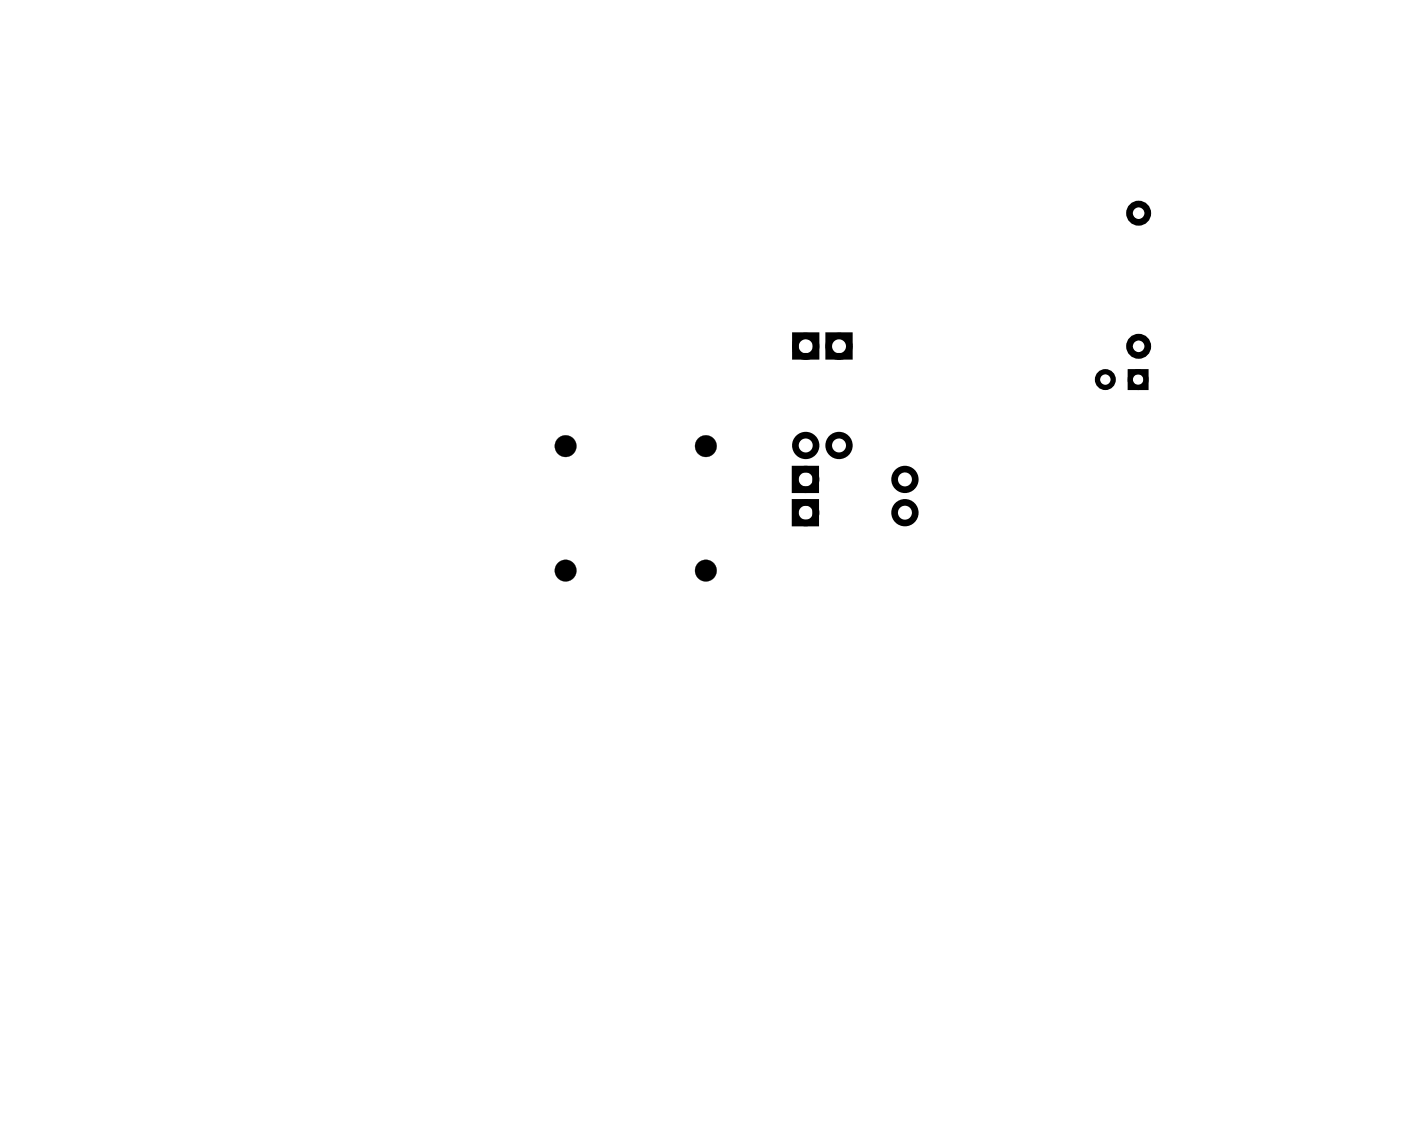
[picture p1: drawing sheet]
<svg xmlns="http://www.w3.org/2000/svg" width="107mm" height="87mm" viewBox="0 0 107 87" stroke-linecap="round" stroke-linejoin="round" font-family="sans-serif">
<path d="M8.6 8.6h.1" fill="none" stroke="#000" stroke-width=".2"/>
<path d="M8.6 8.6h.1" fill="none" stroke="#000" stroke-width=".08"/>
<g fill="#000">
<circle cx="43.2" cy="34.1" r=".83"/>
<circle cx="53.9" cy="34.1" r=".83"/>
<circle cx="43.2" cy="43.6" r=".83"/>
<circle cx="53.9" cy="43.6" r=".83"/>
</g>
<g fill="#000">
<path d="M42.3 34.1a.85 .85 0 0 1 1.7 0 .85 .85 0 0 1-1.7 0zM42.3 34.1a.85 .85 0 0 0 1.7 0 .85 .85 0 0 0-1.7 0z"/>
<path d="M53 34.1a.85 .85 0 0 1 1.7 0 .85 .85 0 0 1-1.7 0zM53 34.1a.85 .85 0 0 0 1.7 0 .85 .85 0 0 0-1.7 0z"/>
<path d="M42.3 43.6a.85 .85 0 0 1 1.7 0 .85 .85 0 0 1-1.7 0zM42.3 43.6a.85 .85 0 0 0 1.7 0 .85 .85 0 0 0-1.7 0z"/>
<path d="M53 43.6a.85 .85 0 0 1 1.7 0 .85 .85 0 0 1-1.7 0zM53 43.6a.85 .85 0 0 0 1.7 0 .85 .85 0 0 0-1.7 0z"/>
</g>
<g fill="none" stroke="#000" stroke-width=".51">
<path d="M60.7 35.8h1.5v1.6h-1.5z"/>
<circle cx="61.5" cy="36.6" r=".79"/>
<circle cx="69" cy="36.6" r=".79"/>
</g>
<path d="M32.8 40.9h1.5v1.5h-1.5z" fill="#fff"/>
<path d="M32.8 40.9h1.5v1.5h-1.5z" fill="none" stroke="#fff" stroke-width=".76" stroke-linecap="butt"/>
<circle cx="33.5" cy="41.7" r=".76" fill="#fff"/>
<circle cx="33.5" cy="41.7" r=".76" fill="none" stroke="#fff" stroke-width=".76" stroke-linecap="butt"/>
<circle cx="33.5" cy="38.2" r=".76" fill="#fff"/>
<circle cx="33.5" cy="38.2" r=".76" fill="none" stroke="#fff" stroke-width=".76" stroke-linecap="butt"/>
<g fill="none" stroke="#000" stroke-width=".51">
<path d="M60.7 38.3h1.5v1.6h-1.5zM60.7 25.6h1.6v1.6h-1.6zM63.2 25.6h1.6v1.6h-1.6z"/>
<circle cx="61.5" cy="26.4" r=".79"/>
<circle cx="61.5" cy="34" r=".79"/>
<circle cx="61.5" cy="39.1" r=".79"/>
<circle cx="64" cy="26.4" r=".79"/>
<circle cx="64" cy="34" r=".79"/>
<circle cx="69" cy="39.1" r=".79"/>
</g>
<circle cx="84.3" cy="23.9" r=".59" fill="#fff"/>
<circle cx="84.3" cy="23.9" r=".59" fill="none" stroke="#fff" stroke-width=".73" stroke-linecap="butt"/>
<path d="M83.5 23.1h1.7v1.6h-1.7zM84 23.9a.35 .35 0 0 0 .7 0 .35 .35 0 0 0-.7 0z" fill="#fff"/>
<g fill="none" stroke="#fff" stroke-width=".25">
<path d="M83.5 23.1h1.7v1.6h-1.7z"/>
<circle cx="84.3" cy="23.9" r=".35"/>
</g>
<circle cx="81.8" cy="23.9" r=".59" fill="#fff"/>
<circle cx="81.8" cy="23.9" r=".59" fill="none" stroke="#fff" stroke-width=".73" stroke-linecap="butt"/>
<circle cx="76.7" cy="16.3" r=".72" fill="#fff"/>
<circle cx="76.7" cy="16.3" r=".72" fill="none" stroke="#fff" stroke-width=".69" stroke-linecap="butt"/>
<path d="M75.8 15.3h1.9v1.9h-1.9zM76.2 16.3a.5 .5 0 0 0 1 0 .5 .5 0 0 0-1 0z" fill="#fff"/>
<g fill="none" stroke="#fff" stroke-width=".25">
<path d="M75.8 15.3h1.9v1.9h-1.9z"/>
<circle cx="76.7" cy="16.3" r=".5"/>
</g>
<circle cx="79.3" cy="16.3" r=".72" fill="#fff"/>
<circle cx="79.3" cy="16.3" r=".72" fill="none" stroke="#fff" stroke-width=".69" stroke-linecap="butt"/>
<circle cx="81.8" cy="16.3" r=".72" fill="#fff"/>
<circle cx="81.8" cy="16.3" r=".72" fill="none" stroke="#fff" stroke-width=".69" stroke-linecap="butt"/>
<circle cx="74.2" cy="23.9" r=".59" fill="#fff"/>
<circle cx="74.2" cy="23.9" r=".59" fill="none" stroke="#fff" stroke-width=".73" stroke-linecap="butt"/>
<circle cx="71.6" cy="23.9" r=".59" fill="#fff"/>
<circle cx="71.6" cy="23.9" r=".59" fill="none" stroke="#fff" stroke-width=".73" stroke-linecap="butt"/>
<path d="M70.8 23.1h1.7v1.6h-1.7zM71.3 23.9a.35 .35 0 0 0 .7 0 .35 .35 0 0 0-.7 0z" fill="#fff"/>
<g fill="none" stroke="#fff" stroke-width=".25">
<path d="M70.8 23.1h1.7v1.6h-1.7z"/>
<circle cx="71.6" cy="23.9" r=".35"/>
</g>
<g fill="none" stroke="#000" stroke-width=".51">
<circle cx="86.9" cy="16.3" r=".7"/>
<circle cx="86.9" cy="26.4" r=".7"/>
</g>
<g fill="none" stroke="#000" stroke-width=".4">
<path d="M86.2 28.4h1.2v1.2h-1.2z"/>
<circle cx="84.3" cy="29" r=".6"/>
<circle cx="86.8" cy="29" r=".6"/>
</g>
<circle cx="79.3" cy="49.3" r=".74" fill="#fff"/>
<circle cx="79.3" cy="49.3" r=".74" fill="none" stroke="#fff" stroke-width=".76" stroke-linecap="butt"/>
<circle cx="81.8" cy="49.3" r=".74" fill="#fff"/>
<circle cx="81.8" cy="49.3" r=".74" fill="none" stroke="#fff" stroke-width=".76" stroke-linecap="butt"/>
<circle cx="84.3" cy="49.3" r=".74" fill="#fff"/>
<circle cx="84.3" cy="49.3" r=".74" fill="none" stroke="#fff" stroke-width=".76" stroke-linecap="butt"/>
<circle cx="86.9" cy="49.3" r=".74" fill="#fff"/>
<circle cx="86.9" cy="49.3" r=".74" fill="none" stroke="#fff" stroke-width=".76" stroke-linecap="butt"/>
<circle cx="89.4" cy="49.3" r=".74" fill="#fff"/>
<circle cx="89.4" cy="49.3" r=".74" fill="none" stroke="#fff" stroke-width=".76" stroke-linecap="butt"/>
<circle cx="79.3" cy="44.2" r=".74" fill="#fff"/>
<circle cx="79.3" cy="44.2" r=".74" fill="none" stroke="#fff" stroke-width=".76" stroke-linecap="butt"/>
<circle cx="81.8" cy="44.2" r=".74" fill="#fff"/>
<circle cx="81.8" cy="44.2" r=".74" fill="none" stroke="#fff" stroke-width=".76" stroke-linecap="butt"/>
<circle cx="84.3" cy="44.2" r=".74" fill="#fff"/>
<circle cx="84.3" cy="44.2" r=".74" fill="none" stroke="#fff" stroke-width=".76" stroke-linecap="butt"/>
<circle cx="86.9" cy="44.2" r=".74" fill="#fff"/>
<circle cx="86.9" cy="44.2" r=".74" fill="none" stroke="#fff" stroke-width=".76" stroke-linecap="butt"/>
<circle cx="89.4" cy="44.2" r=".74" fill="#fff"/>
<circle cx="89.4" cy="44.2" r=".74" fill="none" stroke="#fff" stroke-width=".76" stroke-linecap="butt"/>
<circle cx="79.3" cy="39.1" r=".74" fill="#fff"/>
<circle cx="79.3" cy="39.1" r=".74" fill="none" stroke="#fff" stroke-width=".76" stroke-linecap="butt"/>
<circle cx="81.8" cy="39.1" r=".74" fill="#fff"/>
<circle cx="81.8" cy="39.1" r=".74" fill="none" stroke="#fff" stroke-width=".76" stroke-linecap="butt"/>
<circle cx="84.3" cy="39.1" r=".74" fill="#fff"/>
<circle cx="84.3" cy="39.1" r=".74" fill="none" stroke="#fff" stroke-width=".76" stroke-linecap="butt"/>
<circle cx="86.9" cy="39.1" r=".74" fill="#fff"/>
<circle cx="86.9" cy="39.1" r=".74" fill="none" stroke="#fff" stroke-width=".76" stroke-linecap="butt"/>
<circle cx="89.4" cy="39.1" r=".74" fill="#fff"/>
<circle cx="89.4" cy="39.1" r=".74" fill="none" stroke="#fff" stroke-width=".76" stroke-linecap="butt"/>
<circle cx="79.3" cy="34.1" r=".74" fill="#fff"/>
<circle cx="79.3" cy="34.1" r=".74" fill="none" stroke="#fff" stroke-width=".76" stroke-linecap="butt"/>
<circle cx="81.8" cy="34.1" r=".74" fill="#fff"/>
<circle cx="81.8" cy="34.1" r=".74" fill="none" stroke="#fff" stroke-width=".76" stroke-linecap="butt"/>
<circle cx="84.3" cy="34.1" r=".74" fill="#fff"/>
<circle cx="84.3" cy="34.1" r=".74" fill="none" stroke="#fff" stroke-width=".76" stroke-linecap="butt"/>
<circle cx="86.9" cy="34.1" r=".74" fill="#fff"/>
<circle cx="86.9" cy="34.1" r=".74" fill="none" stroke="#fff" stroke-width=".76" stroke-linecap="butt"/>
<circle cx="89.4" cy="34.1" r=".74" fill="#fff"/>
<circle cx="89.4" cy="34.1" r=".74" fill="none" stroke="#fff" stroke-width=".76" stroke-linecap="butt"/>
<circle cx="74.2" cy="34.1" r=".74" fill="#fff"/>
<circle cx="74.2" cy="34.1" r=".74" fill="none" stroke="#fff" stroke-width=".76" stroke-linecap="butt"/>
</svg>
